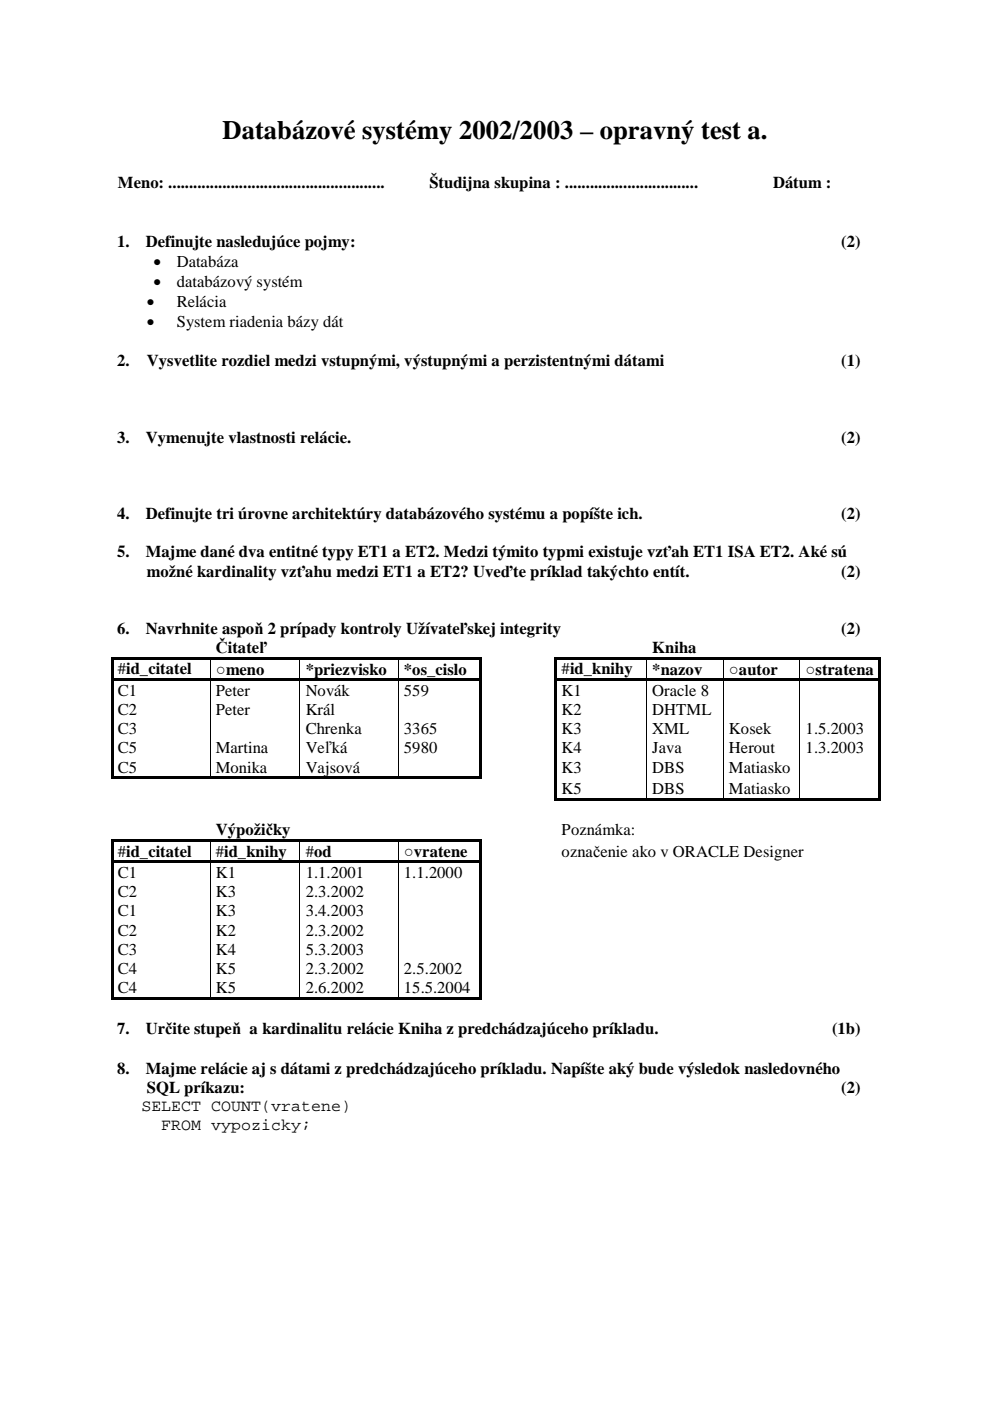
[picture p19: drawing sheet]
<svg xmlns="http://www.w3.org/2000/svg" width="210mm" height="297mm" viewBox="0 0 210 297" stroke-linecap="round" stroke-linejoin="round" font-family="sans-serif">
<defs><g id="words">
<text font-size="5.6" x="47.2" y="29.5">Databázové systémy 2002/2003 – opravný test a.</text>
<g font-size="3.5">
<text x="25" y="39.9">Meno: ....................................................</text>
<text x="91.1" y="39.9">Študijna skupina : ................................</text>
<text x="163.9" y="39.9">Dátum :</text>
<text x="24.8" y="52.3">1.</text>
<text x="30.9" y="52.3">Definujte nasledujúce pojmy:</text>
<text x="178.4" y="52.3">(2)</text>
<text x="32.5" y="56.5">•</text>
<text x="37.5" y="56.5">Databáza</text>
<text x="31.1" y="65.1">•</text>
<text x="32.5" y="60.8">•</text>
<text x="37.5" y="60.8">databázový systém</text>
<text x="37.5" y="65.1">Relácia</text>
<text x="31.1" y="69.4">•</text>
<text x="37.5" y="69.4">System riadenia bázy dát</text>
<text x="24.8" y="77.6">2.</text>
<text x="31.2" y="77.6">Vysvetlite rozdiel medzi vstupnými, výstupnými a perzistentnými dátami</text>
<text x="178.4" y="77.6">(1)</text>
<text x="24.8" y="93.9">3.</text>
<text x="30.9" y="93.9">Vymenujte vlastnosti relácie.</text>
<text x="178.4" y="93.9">(2)</text>
<text x="24.8" y="110.1">4.</text>
<text x="30.9" y="110.1">Definujte tri úrovne architektúry databázového systému a popíšte ich.</text>
<text x="178.4" y="110.1">(2)</text>
<text x="24.8" y="118.2">5.</text>
<text x="30.9" y="118.2">Majme dané dva entitné typy ET1 a ET2. Medzi týmito typmi existuje vzťah ET1 ISA ET2. Aké sú</text>
<text x="31.2" y="122.3">možné kardinality vzťahu medzi ET1 a ET2? Uveďte príklad takýchto entít.</text>
<text x="178.3" y="122.3">(2)</text>
<text x="24.8" y="134.4">6.</text>
<text x="30.9" y="134.4">Navrhnite aspoň 2 prípady kontroly Užívateľskej integrity</text>
<text x="178.4" y="134.4">(2)</text>
<text x="25" y="143">#id_citatel</text>
<text x="45.8" y="138.5">Čitateľ</text>
<text x="45.8" y="143.1">○meno</text>
<text x="64.8" y="143.1">*priezvisko</text>
<text x="85.6" y="143.1">*os_cislo</text>
<text x="119.1" y="143">#id_knihy</text>
<text x="138.3" y="143.1">*nazov</text>
<text x="138.3" y="138.5">Kniha</text>
<text x="154.6" y="143.1">○autor</text>
<text x="170.8" y="143.1">○stratena</text>
<text x="25" y="147.6">C1</text>
<text x="45.8" y="147.6">Peter</text>
<text x="64.8" y="147.6">Novák</text>
<text x="85.6" y="147.6">559</text>
<text x="119.1" y="147.6">K1</text>
<text x="138.3" y="147.6">Oracle 8</text>
<text x="25" y="151.6">C2</text>
<text x="25" y="155.7">C3</text>
<text x="45.8" y="151.6">Peter</text>
<text x="64.8" y="155.7">Chrenka</text>
<text x="64.8" y="151.6">Král</text>
<text x="85.6" y="155.7">3365</text>
<text x="119.1" y="155.7">K3</text>
<text x="119.1" y="151.6">K2</text>
<text x="138.3" y="155.7">XML</text>
<text x="138.3" y="151.6">DHTML</text>
<text x="154.6" y="155.7">Kosek</text>
<text x="170.8" y="155.7">1.5.2003</text>
<text x="25" y="159.7">C5</text>
<text x="45.8" y="159.7">Martina</text>
<text x="64.8" y="159.7">Veľká</text>
<text x="85.6" y="159.7">5980</text>
<text x="119.1" y="159.7">K4</text>
<text x="138.3" y="159.7">Java</text>
<text x="154.6" y="159.7">Herout</text>
<text x="170.8" y="159.7">1.3.2003</text>
<text x="25" y="163.8">C5</text>
<text x="45.8" y="163.8">Monika</text>
<text x="64.8" y="163.8">Vajsová</text>
<text x="119.1" y="163.8">K3</text>
<text x="138.3" y="163.8">DBS</text>
<text x="154.6" y="163.8">Matiasko</text>
<text x="119.1" y="168.4">K5</text>
<text x="138.3" y="168.4">DBS</text>
<text x="154.6" y="168.4">Matiasko</text>
<text x="45.8" y="177.1">Výpožičky</text>
<text x="119.1" y="177">Poznámka:</text>
<text x="25" y="181.6">#id_citatel</text>
<text x="45.8" y="181.6">#id_knihy</text>
<text x="64.8" y="181.6">#od</text>
<text x="85.6" y="181.7">○vratene</text>
<text x="119.1" y="181.6">označenie ako v ORACLE Designer</text>
<text x="25" y="186.2">C1</text>
<text x="25" y="190.2">C2</text>
<text x="45.8" y="186.2">K1</text>
<text x="45.8" y="190.2">K3</text>
<text x="64.8" y="186.2">1.1.2001</text>
<text x="64.8" y="190.2">2.3.2002</text>
<text x="85.6" y="186.2">1.1.2000</text>
<text x="25" y="194.3">C1</text>
<text x="45.8" y="194.3">K3</text>
<text x="64.8" y="194.3">3.4.2003</text>
<text x="25" y="198.4">C2</text>
<text x="25" y="202.4">C3</text>
<text x="45.8" y="198.4">K2</text>
<text x="45.8" y="202.4">K4</text>
<text x="64.8" y="198.4">2.3.2002</text>
<text x="64.8" y="202.4">5.3.2003</text>
<text x="25" y="206.5">C4</text>
<text x="45.8" y="206.5">K5</text>
<text x="64.8" y="206.5">2.3.2002</text>
<text x="85.6" y="206.5">2.5.2002</text>
<text x="25" y="210.5">C4</text>
<text x="45.8" y="210.5">K5</text>
<text x="64.8" y="210.5">2.6.2002</text>
<text x="85.6" y="210.5">15.5.2004</text>
<text x="24.8" y="219.2">7.</text>
<text x="30.9" y="219.2">Určite stupeň a kardinalitu relácie Kniha z predchádzajúceho príkladu.</text>
<text x="176.4" y="219.2">(1b)</text>
<text x="24.8" y="227.8">8.</text>
<text x="30.9" y="227.8">Majme relácie aj s dátami z predchádzajúceho príkladu. Napíšte aký bude výsledok nasledovného</text>
<text x="31.2" y="231.8">SQL príkazu:</text>
<text x="178.4" y="231.8">(2)</text>
<text x="30" y="235.6">SELECT COUNT(vratene)</text>
<text x="34.2" y="239.6">FROM vypozicky;</text>
</g>
</g></defs>
<g fill="#000">
<path d="M23.5 139.3h.5v.5h-.5zM24 139.3h.5v.5h-.5zM24.5 139.3h19.9v.5h-19.9zM44.4 139.3h.5v.5h-.5zM44.4 139.8h.2zM44.4 139.3h.6v.5h-.6zM45 139.3h18.5v.5h-18.5zM63.5 139.3h.5v.5h-.5zM63.5 139.8h.2zM64 139.3h20.3v.5h-20.3zM84.3 139.3h.5v.5h-.5zM84.3 139.8h.2z"/>
<path d="M84.8 139.3h16.8v.5h-16.8zM101.6 139.3h.5v.5h-.5zM117.6 139.3h.5v.5h-.5zM118.1 139.3h.5v.5h-.5zM118.6 139.3h18.3v.5h-18.3zM136.9 139.3h.6v.5h-.6zM137 139.8h.2zM137 139.3h.5v.5h-.5zM137.5 139.3h15.7v.5h-15.7zM153.2 139.3h.5v.5h-.5zM153.2 139.8h.2zM153.2 139.3h.6v.5h-.6z"/>
<path d="M153.8 139.3h15.7v.5h-15.7zM169.5 139.3h.5v.5h-.5zM169.5 139.8h.2zM170 139.3h16.3v.5h-16.3zM186.3 139.8h.5zM186.3 139.3h.5v.5h-.5zM23.5 139.8h.5v4h-.5zM23.5 143.8h.5v.6h-.5zM23.5 144.4h.5v4.1h-.5zM23.5 148.5h.5v4h-.5zM23.5 152.5h.5v4h-.5zM24 143.8h20.4v.6h-20.4z"/>
<path d="M44.4 144.4h.2zM44.4 143.8h.6v.6h-.6zM45 143.8h18.5v.6h-18.5zM63.5 144.4h.2zM63.5 143.8h.5v.6h-.5zM64 143.8h20.3v.6h-20.3zM84.3 144.4h.2zM84.3 143.8h.5v.6h-.5zM84.8 143.8h16.8v.6h-16.8zM101.6 139.8h.5v4h-.5zM101.6 143.8h.5v.6h-.5zM101.6 144.4h.5v4.1h-.5z"/>
<path d="M101.6 148.5h.5v4h-.5zM101.6 152.5h.5v4h-.5zM117.6 139.8h.5v4h-.5zM117.6 143.8h.5v.6h-.5zM117.6 144.4h.5v4.1h-.5zM117.6 148.5h.5v4h-.5zM117.6 152.5h.5v4h-.5zM118.1 143.8h18.9v.6h-18.9zM137 144.4h.2zM137 143.8h.5v.6h-.5zM137.5 143.8h15.7v.6h-15.7zM153.2 144.4h.2z"/>
<path d="M153.2 143.8h.6v.6h-.6zM153.8 143.8h15.7v.6h-15.7zM169.5 144.4h.2zM169.5 143.8h.5v.6h-.5zM170 143.8h16.3v.6h-16.3zM186.3 139.8h.5v4h-.5zM186.3 143.8h.5v.6h-.5zM186.3 144.4h.5v4.1h-.5zM186.3 148.5h.5v4h-.5zM186.3 152.5h.5v4h-.5zM23.5 156.5h.5v4.1h-.5zM23.5 160.6h.5v4.1h-.5z"/>
<path d="M23.5 164.7h.5v.5h-.5zM23.5 177.9h.5v.5h-.5zM24 164.7h.5v.5h-.5zM24 177.9h.5v.5h-.5zM24.5 164.7h19.9v.5h-19.9zM24.5 177.9h19.9v.5h-19.9zM44.4 164.7h.5v.5h-.5zM44.4 177.9h.5v.5h-.5zM44.4 164.7h.6v.5h-.6zM44.4 178.4h.2zM44.4 177.9h.6v.5h-.6zM45 164.7h18.5v.5h-18.5z"/>
<path d="M45 177.9h18.5v.5h-18.5zM63.5 164.7h.5v.5h-.5zM63.5 177.9h.5v.5h-.5zM63.5 178.4h.2zM64 164.7h20.3v.5h-20.3zM64 177.9h20.3v.5h-20.3zM84.3 164.7h.5v.5h-.5zM84.3 177.9h.5v.5h-.5zM84.3 178.4h.2zM84.8 164.7h16.8v.5h-16.8zM84.8 177.9h16.8v.5h-16.8zM101.6 156.5h.5v4.1h-.5z"/>
<path d="M101.6 160.6h.5v4.1h-.5zM101.6 164.7h.5v.5h-.5zM101.6 177.9h.5v.5h-.5zM117.6 156.5h.5v4.1h-.5zM117.6 160.6h.5v4.1h-.5zM117.6 164.7h.5v.5h-.5zM117.6 165.2h.5v4h-.5zM117.6 169.2h.5v.6h-.5zM118.1 169.2h.5v.6h-.5zM118.6 169.2h18.3v.6h-18.3zM136.9 169.2h.6v.6h-.6zM137 164.7h.2v.5h-.2z"/>
<path d="M137 169.2h.5v.6h-.5zM137.5 169.2h15.7v.6h-15.7zM153.2 169.2h.5v.6h-.5zM153.2 164.7h.2v.5h-.2zM153.2 169.2h.6v.6h-.6zM153.8 169.2h15.7v.6h-15.7zM169.5 169.2h.5v.6h-.5zM169.5 164.7h.2v.5h-.2zM170 169.2h16.3v.6h-16.3zM186.3 156.5h.5v4.1h-.5zM186.3 160.6h.5v4.1h-.5zM186.3 164.7h.5v.5h-.5z"/>
<path d="M186.3 165.2h.5v4h-.5zM186.3 169.2h.5v.6h-.5zM23.5 178.4h.5v4.1h-.5zM23.5 182.5h.5v.5h-.5zM23.5 183h.5v4.1h-.5zM23.5 187.1h.5v4h-.5zM23.5 191.1h.5v4.1h-.5zM23.5 195.2h.5v4.1h-.5zM24 182.5h20.4v.5h-20.4zM44.4 183h.2zM44.4 182.5h.6v.5h-.6zM45 182.5h18.5v.5h-18.5z"/>
<path d="M63.5 183h.2zM63.5 182.5h.5v.5h-.5zM64 182.5h20.3v.5h-20.3zM84.3 183h.2zM84.3 182.5h.5v.5h-.5zM84.8 182.5h16.8v.5h-16.8zM101.6 178.4h.5v4.1h-.5zM101.6 182.5h.5v.5h-.5zM101.6 183h.5v4.1h-.5zM101.6 187.1h.5v4h-.5zM101.6 191.1h.5v4.1h-.5zM101.6 195.2h.5v4.1h-.5z"/>
<path d="M23.5 199.3h.5v4h-.5zM23.5 203.3h.5v4h-.5zM23.5 207.3h.5v4.1h-.5zM23.5 211.4h.5v.5h-.5zM24 211.4h20.4v.5h-20.4zM44.4 211.4h.6v.5h-.6zM45 211.4h18.5v.5h-18.5zM63.5 211.4h.5v.5h-.5zM64 211.4h20.3v.5h-20.3zM84.3 211.4h.5v.5h-.5zM84.8 211.4h16.8v.5h-16.8zM101.6 199.3h.5v4h-.5z"/>
<path d="M101.6 203.3h.5v4h-.5zM101.6 207.3h.5v4.1h-.5zM101.6 211.4h.5v.5h-.5z"/>
</g>
<g fill="none" stroke="#000" stroke-width=".21">
<path d="M44.5 139.8v4M63.6 139.8v4M84.4 139.8v4M137.1 139.8v4M153.3 139.8v4M169.6 139.8v4M44.5 144.4v20.3M63.6 144.4v20.3M84.4 144.4v20.3M137.1 144.4v20.3M153.3 144.4v20.3M169.6 144.4v20.3"/>
<path d="M44.5 178.4v4.1M63.6 178.4v4.1M84.4 178.4v4.1M137.1 165.2v4M153.3 165.2v4M169.6 165.2v4M44.5 183v28.4M63.6 183v28.4M84.4 183v28.4"/>
</g>
<use href="#words"/>
</svg>
